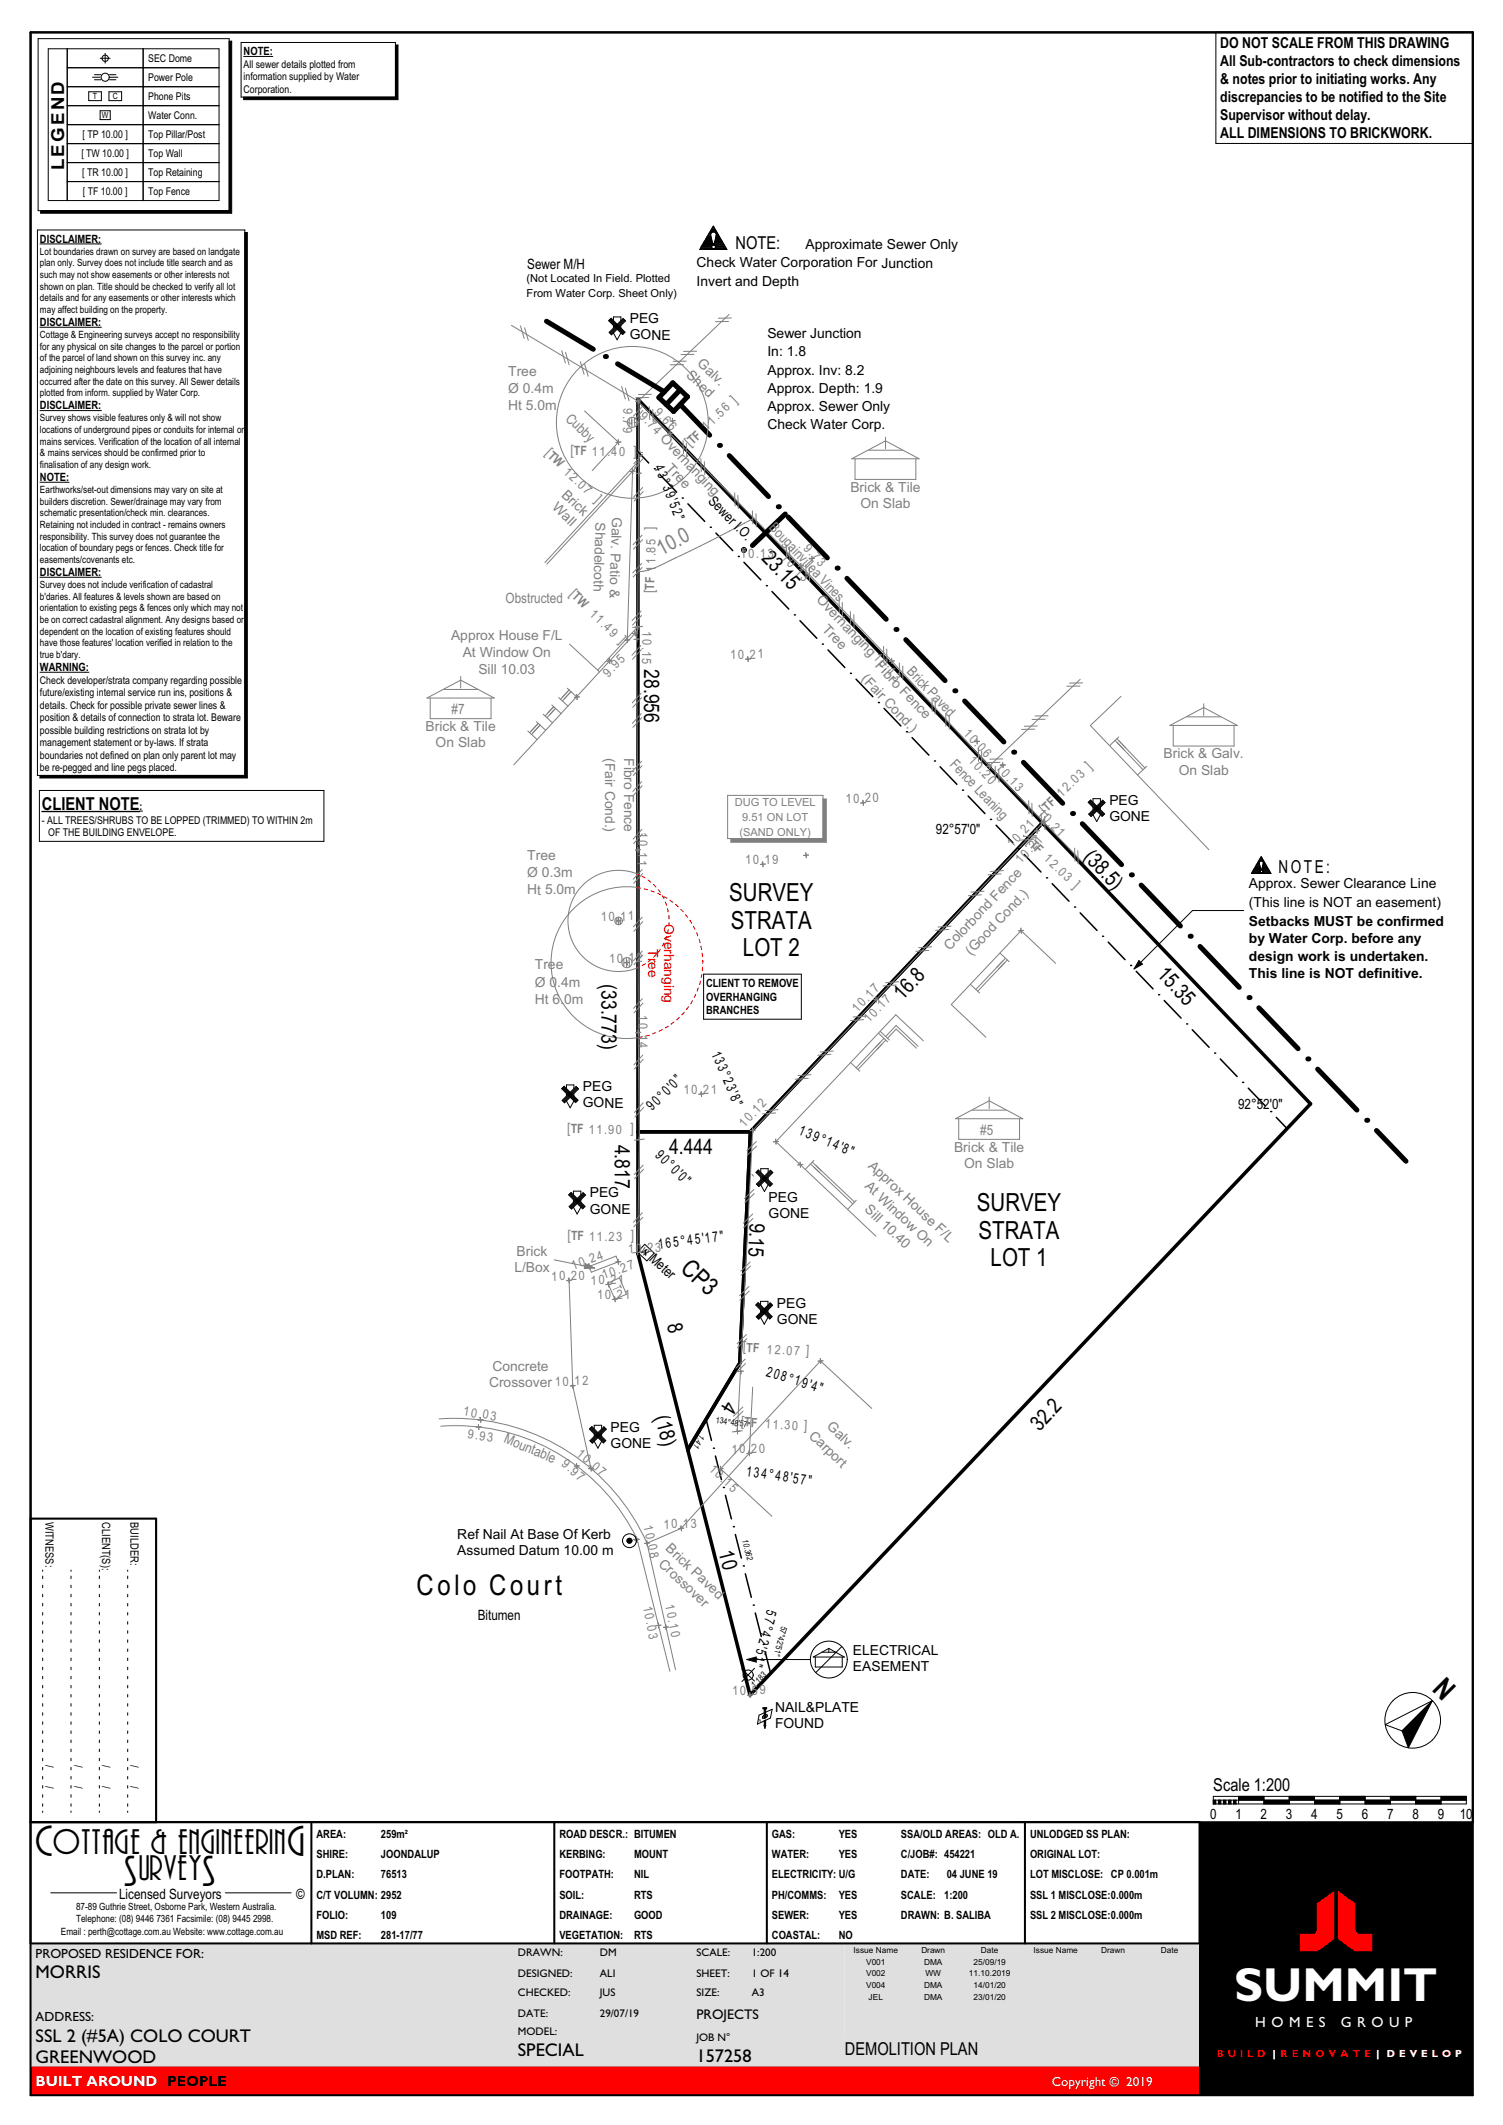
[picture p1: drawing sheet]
<svg xmlns="http://www.w3.org/2000/svg" width="297mm" height="420mm" viewBox="0 0 297 420" stroke-linecap="round" stroke-linejoin="round" font-family="sans-serif">
<defs><g id="words">
<text font-size="9.5" fill="#fff" x="243.9" y="395.5">SUMMIT</text>
<g font-size="8">
<text x="7" y="366.8">C</text>
<text x="56.8" y="366.8">G</text>
<text x="24.5" y="372.8">S</text>
<text x="40" y="372.8">S</text>
</g>
<g font-size="6.5">
<text x="10.5" y="366.4">OTTAGE &amp; ENGINEERIN</text>
<text x="27.5" y="371.6">URVEY</text>
</g>
<g font-size="5.6">
<text x="82.3" y="315.3">Colo Court</text>
<text x="282.8" y="334" transform="rotate(45 282.8 334)">N</text>
</g>
<g font-size="4.9">
<text x="144.1" y="178.1">SURVEY</text>
<text x="144.4" y="183.5">STRATA</text>
<text x="146.8" y="189">LOT 2</text>
<text x="193" y="239.4">SURVEY</text>
<text x="193.4" y="244.8">STRATA</text>
<text x="134.3" y="251" transform="rotate(43 134.3 251)">CP3</text>
<text x="195.8" y="250.2">LOT 1</text>
</g>
<text font-size="4.2" fill="#7f7f7f" x="130.7" y="109.9" transform="rotate(-28 130.7 109.9)">10.0</text>
<g font-size="4.2">
<text x="150.3" y="110.5" transform="rotate(46 150.3 110.5)">23.15</text>
<text x="127.3" y="132.3" transform="rotate(90 127.3 132.3)">28.956</text>
<text x="213.9" y="169.6" transform="rotate(46 213.9 169.6)">(38.5)</text>
<text x="118.9" y="194.6" transform="rotate(90 118.9 194.6)">(33.773)</text>
<text x="178.4" y="197.8" transform="rotate(-47 178.4 197.8)">16.8</text>
<text x="228.4" y="192.8" transform="rotate(46 228.4 192.8)">15.35</text>
<text x="121.5" y="226.2" transform="rotate(90 121.5 226.2)">4.817</text>
<text x="132.2" y="228.1">4.444</text>
<text x="148.2" y="241.6" transform="rotate(93 148.2 241.6)">9.15</text>
<text x="131.8" y="261.8" transform="rotate(76 131.8 261.8)">8</text>
<text x="129.4" y="280.1" transform="rotate(76 129.4 280.1)">(18)</text>
<text x="143.3" y="276.8" transform="rotate(121 143.3 276.8)">4</text>
<text x="205.4" y="283" transform="rotate(-46 205.4 283)">32.2</text>
<text x="142" y="306.8" transform="rotate(76 142 306.8)">10</text>
</g>
<g font-size="3.6">
<text x="252.6" y="172.5">NOTE:</text>
<text x="7" y="391">MORRIS</text>
<text x="7" y="403.6">SSL 2 (#5A) COLO COURT</text>
<text x="7" y="407.8">GREENWOOD</text>
<text x="102.3" y="406.3">SPECIAL</text>
<text x="137.6" y="407.6">157258</text>
</g>
<g font-size="3.5">
<text x="12.7" y="33.7" transform="rotate(-90 12.7 33.7)">LEGEND</text>
<text x="145.4" y="49.2">NOTE:</text>
<text x="8.3" y="160">CLIENT NOTE</text>
<text x="239.8" y="354">Scale 1:200</text>
<text x="167" y="406.2">DEMOLITION PLAN</text>
</g>
<g font-size="3">
<text x="241.1" y="9.6">DO NOT SCALE FROM THIS DRAWING</text>
<text x="241.1" y="13.1">All Sub-contractors to check dimensions</text>
<text x="241.1" y="16.7">&amp; notes prior to initiating works. Any</text>
<text x="241.1" y="20.2">discrepancies to be notified to the Site</text>
<text x="241.1" y="23.8">Supervisor without delay.</text>
<text x="241.1" y="27.3">ALL DIMENSIONS TO BRICKWORK.</text>
</g>
<g font-size="2.9" fill="#fff">
<text x="248.1" y="400.6">H O M E S</text>
<text x="264.9" y="400.6">G R O U P</text>
<text x="7" y="412.3">BUILT AROUND PEOPLE</text>
</g>
<g font-size="2.8">
<text x="104.2" y="53.2">Sewer M/H</text>
<text x="129.3" y="92.3" transform="rotate(68 129.3 92.3)">43°39'52&quot;</text>
<text x="139.8" y="99.2" transform="rotate(45 139.8 99.2)">Sewer I.O.</text>
<text x="184.9" y="164.8">92°57'0&quot;</text>
<text x="140.5" y="208.2" transform="rotate(67 140.5 208.2)">133°23'8&quot;</text>
<text x="128.9" y="219.6" transform="rotate(-45 128.9 219.6)">90°0'0&quot;</text>
<text x="244.7" y="219.2">92°52'0&quot;</text>
<text x="157.7" y="224.1" transform="rotate(23 157.7 224.1)">139°14'8&quot;</text>
<text x="129.4" y="228.4" transform="rotate(45 129.4 228.4)">90°0'0&quot;</text>
<text x="128.2" y="249" transform="rotate(43 128.2 249)">Meter</text>
<text x="130.2" y="246.9" transform="rotate(-7 130.2 246.9)">165°45'17&quot;</text>
<text x="151.3" y="272" transform="rotate(17 151.3 272)">208°19'4&quot;</text>
<text x="147.4" y="291.7" transform="rotate(8 147.4 291.7)">134°48'57&quot;</text>
<text x="94.4" y="320.2">Bitumen</text>
<text x="151.6" y="318.1" transform="rotate(105 151.6 318.1)">57°42'51&quot;</text>
<text x="239.1" y="359.5">0</text>
<text x="244.1" y="359.5">1</text>
<text x="249.1" y="359.5">2</text>
<text x="254.1" y="359.5">3</text>
<text x="259.1" y="359.5">4</text>
<text x="264.1" y="359.5">5</text>
<text x="269.1" y="359.5">6</text>
<text x="274.1" y="359.5">7</text>
<text x="279.1" y="359.5">8</text>
<text x="284.1" y="359.5">9</text>
<text x="288.5" y="359.5">10</text>
<text x="23.5" y="375.3">Licensed Surveyors</text>
<text x="58.5" y="375.3">©</text>
<text x="137.6" y="399.1">PROJECTS</text>
</g>
<g font-size="2.8" fill="#7f7f7f">
<text x="111.6" y="82.9" transform="rotate(43 111.6 82.9)">Cubby</text>
<text x="107.6" y="89.8" transform="rotate(43 107.6 89.8)">[TW 12.07 ]</text>
<text x="112.7" y="90">[TF 11.40 ]</text>
<text x="136.4" y="88.4" transform="rotate(-44 136.4 88.4)">[TF 11.56 ]</text>
<text x="151.8" y="104.4" transform="rotate(46 151.8 104.4)">Bougainvillea Vines</text>
<text x="99.9" y="119.3">Obstructed</text>
<text x="112.4" y="117.6" transform="rotate(43 112.4 117.6)">[TW 11.49 ]</text>
<text x="129.3" y="117.3" transform="rotate(-90 129.3 117.3)">[TF 11.85 ]</text>
<text x="179.1" y="132.8" transform="rotate(46 179.1 132.8)">Brick Paved</text>
<text x="89.2" y="141.2">#7</text>
<text x="187.5" y="151.1" transform="rotate(46 187.5 151.1)">Fence Leaning</text>
<text x="206.5" y="160.9" transform="rotate(-44 206.5 160.9)">[TF 12.03 ]</text>
<text x="202.8" y="166.7" transform="rotate(43 202.8 166.7)">[TF 12.03 ]</text>
<text x="112.1" y="223.8">[TF 11.90 ]</text>
<text x="193.7" y="224.3">#5</text>
<text x="112.2" y="245.1">[TF 11.23 ]</text>
<text x="146.8" y="267.1" transform="rotate(3 146.8 267.1)">[TF 12.07 ]</text>
<text x="146.4" y="281.9" transform="rotate(3 146.4 281.9)">[TF 11.30 ]</text>
<text x="99.4" y="285.1" transform="rotate(22 99.4 285.1)">Mountable</text>
</g>
<g font-size="2.7">
<text x="137.7" y="52.8">Check Water Corporation For Junction</text>
<text x="159.2" y="49.2">Approximate Sewer Only</text>
<text x="137.7" y="56.5">Invert and Depth</text>
<text x="124.5" y="63.9">PEG</text>
<text x="124.5" y="67.1">GONE</text>
<text x="151.7" y="66.8">Sewer Junction</text>
<text x="151.7" y="70.4">In: 1.8</text>
<text x="151.6" y="77.6">Approx. Depth: 1.9</text>
<text x="151.6" y="74">Approx. Inv: 8.2</text>
<text x="151.6" y="81.2">Approx. Sewer Only</text>
<text x="151.6" y="84.8">Check Water Corp.</text>
<text x="219.2" y="159.1">PEG</text>
<text x="219.2" y="162.3">GONE</text>
<text x="246.8" y="179.3">(This line is NOT an easement)</text>
<text x="246.8" y="175.5">Approx. Sewer Clearance Line</text>
<text x="246.8" y="183">Setbacks MUST be confirmed</text>
<text x="246.8" y="189.9">design work is undertaken.</text>
<text x="246.8" y="186.4">by Water Corp. before any</text>
<text x="246.8" y="193.3">This line is NOT definitive.</text>
<text x="115.2" y="215.7">PEG</text>
<text x="115.2" y="218.9">GONE</text>
<text x="116.5" y="239.9">GONE</text>
<text x="116.5" y="236.7">PEG</text>
<text x="151.9" y="237.6">PEG</text>
<text x="151.9" y="240.8">GONE</text>
<text x="153.5" y="261.7">GONE</text>
<text x="153.5" y="258.5">PEG</text>
<text x="120.7" y="282.9">PEG</text>
<text x="120.7" y="286.2">GONE</text>
<text x="90.4" y="304.1">Ref Nail At Base Of Kerb</text>
<text x="90.4" y="307.3">Assumed Datum 10.00 m</text>
<text x="168.5" y="327.1">ELECTRICAL</text>
<text x="168.5" y="330.3">EASEMENT</text>
<text x="153.1" y="341.5">FOUND</text>
<text x="153.1" y="338.3">NAIL&amp;PLATE</text>
</g>
<g font-size="2.7" fill="#7f7f7f">
<text x="137.7" y="72" transform="rotate(43 137.7 72)">Galv.</text>
<text x="100.4" y="77.7">Ø 0.4m</text>
<text x="100.4" y="74.3">Tree</text>
<text x="135.5" y="74.3" transform="rotate(43 135.5 74.3)">Shed</text>
<text x="100.4" y="81.1">Ht 5.0m</text>
<text x="131.5" y="92.7" transform="rotate(46 131.5 92.7)">Tree</text>
<text x="109" y="100.5" transform="rotate(43 109 100.5)">Wall</text>
<text x="110.8" y="97.9" transform="rotate(43 110.8 97.9)">Brick</text>
<text x="168" y="97.2">Brick &amp; Tile</text>
<text x="170" y="100.4">On Slab</text>
<text x="117.7" y="103.2" transform="rotate(92 117.7 103.2)">Shadelcoth</text>
<text x="120.9" y="102.2" transform="rotate(92 120.9 102.2)">Galv. Patio &amp;</text>
<text x="161.2" y="118.6" transform="rotate(46 161.2 118.6)">Overhanging10.13</text>
<text x="162.4" y="124.4" transform="rotate(46 162.4 124.4)">Tree</text>
<text x="89.1" y="126.5">Approx House F/L</text>
<text x="91.4" y="129.9">At Window On</text>
<text x="172.8" y="131.7" transform="rotate(46 172.8 131.7)">Fibro Fence</text>
<text x="94.5" y="133.3">Sill 10.03</text>
<text x="170.1" y="134.3" transform="rotate(46 170.1 134.3)">(Fair Cond.)</text>
<text x="84.1" y="144.5">Brick &amp; Tile</text>
<text x="86.1" y="147.7">On Slab</text>
<text x="119.6" y="149.9" transform="rotate(90 119.6 149.9)">(Fair Cond.)</text>
<text x="123.3" y="149.9" transform="rotate(90 123.3 149.9)">Fibro Fence</text>
<text x="229.9" y="149.9">Brick &amp; Galv.</text>
<text x="232.9" y="153.1">On Slab</text>
<text x="104.2" y="173.4">Ø 0.3m</text>
<text x="104.2" y="170">Tree</text>
<text x="104.2" y="176.8">Ht 5.0m</text>
<text x="105.7" y="191.6">Tree</text>
<text x="187.7" y="187.9" transform="rotate(-47 187.7 187.9)">Colorbond Fence</text>
<text x="191.9" y="188.9" transform="rotate(-47 191.9 188.9)">(Good Cond.)</text>
<text x="105.7" y="195">Ø 0.4m</text>
<text x="105.7" y="198.4">Ht 6.0m</text>
<text x="188.5" y="227.6">Brick &amp; Tile</text>
<text x="171.4" y="230.6" transform="rotate(43 171.4 230.6)">Approx House F/L</text>
<text x="190.5" y="230.8">On Slab</text>
<text x="170.7" y="239.2" transform="rotate(43 170.7 239.2)">Sill 10.40</text>
<text x="170.8" y="234.6" transform="rotate(43 170.8 234.6)">At Window On</text>
<text x="101.6" y="251.3">L/Box</text>
<text x="102.1" y="248.2">Brick</text>
<text x="96.6" y="274.1">Crossover</text>
<text x="97.3" y="270.9">Concrete</text>
<text x="159.7" y="283.9" transform="rotate(43 159.7 283.9)">Carport</text>
<text x="163.3" y="282.1" transform="rotate(43 163.3 282.1)">Galv.</text>
<text x="130" y="309.2" transform="rotate(43 130 309.2)">Crossover</text>
<text x="131.4" y="306.2" transform="rotate(43 131.4 306.2)">Brick Paved</text>
</g>
<g font-size="2.7" fill="#f00">
<text x="131.2" y="182.6" transform="rotate(90 131.2 182.6)">Overhanging</text>
<text x="128.1" y="187.6" transform="rotate(90 128.1 187.6)">Tree</text>
</g>
<g font-size="2.6">
<text x="7" y="387.1">PROPOSED RESIDENCE FOR:</text>
<text x="7" y="399.5">ADDRESS:</text>
</g>
<text font-size="2.6" fill="#fff" x="207.8" y="412.4">Copyright © 2019</text>
<g font-size="2.5" fill="#7f7f7f">
<text x="123.2" y="80.6" transform="rotate(91 123.2 80.6)">9.79</text>
<text x="126.2" y="82.3" transform="rotate(46 126.2 82.3)">9.74 Overhanging</text>
<text x="129.2" y="81.6" transform="rotate(46 129.2 81.6)">9.66</text>
<text x="146.4" y="110.4" transform="rotate(-2 146.4 110.4)">10.13</text>
<text x="154.3" y="110.4" transform="rotate(46 154.3 110.4)">10.13</text>
<text x="158.7" y="108.4" transform="rotate(46 158.7 108.4)">9.73</text>
<text x="127" y="124.8" transform="rotate(91 127 124.8)">10.15</text>
<text x="144.3" y="130.3" transform="rotate(-2 144.3 130.3)">10.21</text>
<text x="120.3" y="134" transform="rotate(-47 120.3 134)">9.95</text>
<text x="190.3" y="145.1" transform="rotate(46 190.3 145.1)">10.06</text>
<text x="191.2" y="150.4" transform="rotate(46 191.2 150.4)">10.20</text>
<text x="196.6" y="151.9" transform="rotate(46 196.6 151.9)">10.13</text>
<text x="167.1" y="158.7" transform="rotate(-2 167.1 158.7)">10.20</text>
<text x="204.9" y="160.8" transform="rotate(46 204.9 160.8)">10.21</text>
<text x="126.2" y="164.5" transform="rotate(91 126.2 164.5)">10.11</text>
<text x="200.1" y="167.7" transform="rotate(-47 200.1 167.7)">10.21</text>
<text x="147.3" y="170.9" transform="rotate(-2 147.3 170.9)">10.19</text>
<text x="201.7" y="170.8" transform="rotate(-47 201.7 170.8)">10.21</text>
<text x="118.8" y="182.1" transform="rotate(-2 118.8 182.1)">10.11</text>
<text x="120.4" y="190.3" transform="rotate(-2 120.4 190.3)">10.12</text>
<text x="126.2" y="200.6" transform="rotate(90 126.2 200.6)">10.14</text>
<text x="169.4" y="200.2" transform="rotate(-47 169.4 200.2)">10.17</text>
<text x="171.7" y="202.3" transform="rotate(-47 171.7 202.3)">10.17</text>
<text x="135.1" y="216.3" transform="rotate(-2 135.1 216.3)">10.21</text>
<text x="147.1" y="222.9" transform="rotate(-47 147.1 222.9)">10.12</text>
<text x="113.2" y="251" transform="rotate(-19 113.2 251)">10.24</text>
<text x="124.1" y="247.6" transform="rotate(-2 124.1 247.6)">10.23</text>
<text x="109" y="253.1" transform="rotate(-2 109 253.1)">10.20</text>
<text x="116.8" y="253.9" transform="rotate(-2 116.8 253.9)">10.21</text>
<text x="118" y="256.8" transform="rotate(-2 118 256.8)">10.21</text>
<text x="119.4" y="252.8" transform="rotate(-19 119.4 252.8)">10.27</text>
<text x="121" y="254.6" transform="rotate(67 121 254.6)">T</text>
<text x="109.7" y="273.9" transform="rotate(-2 109.7 273.9)">10.12</text>
<text x="91.5" y="279.7" transform="rotate(9 91.5 279.7)">10.03</text>
<text x="92.3" y="284.2" transform="rotate(9 92.3 284.2)">9.93</text>
<text x="113.8" y="287.6" transform="rotate(40 113.8 287.6)">10.07</text>
<text x="144.6" y="287.3" transform="rotate(-2 144.6 287.3)">10.20</text>
<text x="110.8" y="289.6" transform="rotate(40 110.8 289.6)">9.97</text>
<text x="140" y="290.6" transform="rotate(43 140 290.6)">10.15</text>
<text x="127.2" y="301.6" transform="rotate(78 127.2 301.6)">10.08</text>
<text x="131.2" y="302.1" transform="rotate(-2 131.2 302.1)">10.13</text>
<text x="127.1" y="317.6" transform="rotate(79 127.1 317.6)">10.03</text>
<text x="131.5" y="317.3" transform="rotate(79 131.5 317.3)">10.10</text>
<text x="144.8" y="335.1" transform="rotate(-2 144.8 335.1)">10.59</text>
</g>
<g font-size="2.3">
<text x="48.1" y="10.9">NOTE:</text>
<text x="7.9" y="47.9">DISCLAIMER:</text>
<text x="7.9" y="64.4">DISCLAIMER:</text>
<text x="7.9" y="80.9">DISCLAIMER:</text>
<text x="7.9" y="95.1">NOTE:</text>
<text x="7.9" y="113.8">DISCLAIMER:</text>
<text x="7.9" y="132.6">WARNING:</text>
<text x="139.5" y="195.2">CLIENT TO REMOVE</text>
<text x="139.5" y="197.8">OVERHANGING</text>
<text x="139.5" y="200.4">BRANCHES</text>
<text x="9" y="300.8" transform="rotate(90 9 300.8)">WITNESS:</text>
<text x="20.2" y="300.8" transform="rotate(90 20.2 300.8)">CLIENT(S):</text>
<text x="25.8" y="300.8" transform="rotate(90 25.8 300.8)">BUILDER:</text>
<text x="9" y="348.8" transform="rotate(90 9 348.8)">/</text>
<text x="9" y="352.9" transform="rotate(90 9 352.9)">/</text>
<text x="14.7" y="348.8" transform="rotate(90 14.7 348.8)">/</text>
<text x="14.7" y="352.9" transform="rotate(90 14.7 352.9)">/</text>
<text x="20.2" y="348.8" transform="rotate(90 20.2 348.8)">/</text>
<text x="20.2" y="352.9" transform="rotate(90 20.2 352.9)">/</text>
<text x="25.8" y="348.8" transform="rotate(90 25.8 348.8)">/</text>
<text x="25.8" y="352.9" transform="rotate(90 25.8 352.9)">/</text>
<text x="62.5" y="363.2">AREA:</text>
<text x="75.3" y="363.2">259m²</text>
<text x="110.5" y="363.2">ROAD DESCR.: BITUMEN</text>
<text x="152.5" y="363.2">GAS:</text>
<text x="165.7" y="363.2">YES</text>
<text x="178" y="363.2">SSA/OLD AREAS: OLD A.</text>
<text x="203.5" y="363.2">UNLODGED SS PLAN:</text>
<text x="62.5" y="367.2">SHIRE:</text>
<text x="62.5" y="371.2">D.PLAN:</text>
<text x="75.3" y="367.2">JOONDALUP</text>
<text x="75.3" y="371.2">76513</text>
<text x="110.5" y="367.2">KERBING:</text>
<text x="110.5" y="371.2">FOOTPATH:</text>
<text x="125.3" y="367.2">MOUNT</text>
<text x="125.3" y="371.2">NIL</text>
<text x="152.5" y="367.2">WATER:</text>
<text x="152.5" y="371.2">ELECTRICITY: U/G</text>
<text x="165.7" y="367.2">YES</text>
<text x="178" y="367.2">C/JOB#: 454221</text>
<text x="178" y="371.2">DATE:</text>
<text x="187.1" y="371.2">04 JUNE 19</text>
<text x="203.5" y="367.2">ORIGINAL LOT:</text>
<text x="203.5" y="371.2">LOT MISCLOSE: CP 0.001m</text>
<text x="62.5" y="375.2">C/T VOLUMN: 2952</text>
<text x="110.5" y="375.2">SOIL:</text>
<text x="125.3" y="375.2">RTS</text>
<text x="152.5" y="375.2">PH/COMMS:</text>
<text x="165.7" y="375.2">YES</text>
<text x="178" y="375.2">SCALE:</text>
<text x="186.6" y="375.2">1:200</text>
<text x="203.5" y="375.2">SSL 1 MISCLOSE:0.000m</text>
<text x="62.5" y="379.2">FOLIO:</text>
<text x="62.5" y="383.2">MSD REF:</text>
<text x="75.3" y="379.2">109</text>
<text x="75.3" y="383.2">281-17/77</text>
<text x="110.5" y="379.2">DRAINAGE:</text>
<text x="110.5" y="383.2">VEGETATION:</text>
<text x="125.3" y="379.2">GOOD</text>
<text x="125.3" y="383.2">RTS</text>
<text x="152.5" y="379.2">SEWER:</text>
<text x="152.5" y="383.2">COASTAL:</text>
<text x="165.7" y="379.2">YES</text>
<text x="165.7" y="383.2">NO</text>
<text x="178" y="379.2">DRAWN: B. SALIBA</text>
<text x="203.5" y="379.2">SSL 2 MISCLOSE:0.000m</text>
</g>
<g font-size="2.2">
<text x="104.1" y="58.8">From Water Corp. Sheet Only)</text>
<text x="104.1" y="55.7">(Not Located In Field. Plotted</text>
<text x="102.3" y="386.7">DRAWN:</text>
<text x="118.5" y="386.7">DM</text>
<text x="137.6" y="386.7">SCALE:</text>
<text x="148.6" y="386.7">1:200</text>
<text x="102.3" y="394.6">CHECKED:</text>
<text x="102.3" y="390.7">DESIGNED:</text>
<text x="118.5" y="390.7">ALI</text>
<text x="118.5" y="394.6">JUS</text>
<text x="137.6" y="390.7">SHEET:</text>
<text x="137.6" y="394.6">SIZE:</text>
<text x="148.6" y="390.7">1 OF 14</text>
<text x="148.6" y="394.5">A3</text>
<text x="102.3" y="398.6">DATE:</text>
<text x="118.5" y="398.6">29/07/19</text>
<text x="102.3" y="402.2">MODEL:</text>
<text x="137.6" y="403.4">JOB N°</text>
</g>
<g font-size="2.2" fill="#7f7f7f">
<text x="145.2" y="159.3">DUG TO LEVEL</text>
<text x="146.1" y="165.2">(SAND ONLY)</text>
<text x="146.7" y="162.3">9.51 ON LOT</text>
</g>
<g font-size="2.1">
<text x="29.3" y="12.3">SEC Dome</text>
<text x="29.3" y="16">Power Pole</text>
<text x="48.1" y="13.4">All sewer details plotted from</text>
<text x="48.1" y="15.9">information supplied by Water</text>
<text x="29.3" y="19.8">Phone Pits</text>
<text x="29.3" y="23.5">Water Conn.</text>
<text x="48.1" y="18.3">Corporation.</text>
<text x="16.3" y="27.3">[ TP 10.00 ]</text>
<text x="29.3" y="27.3">Top Pillar/Post</text>
<text x="16.1" y="31">[ TW 10.00 ]</text>
<text x="16.3" y="34.8">[ TR 10.00 ]</text>
<text x="29.3" y="34.8">Top Retaining</text>
<text x="29.3" y="31">Top Wall</text>
<text x="16.4" y="38.5">[ TF 10.00 ]</text>
<text x="29.3" y="38.5">Top Fence</text>
<text x="7.9" y="135.1">Check developer/strata company regarding possible</text>
<text x="7.9" y="137.6">future/existing internal service run ins, positions &amp;</text>
<text x="7.9" y="140.1">details. Check for possible private sewer lines &amp;</text>
<text x="7.9" y="142.5">position &amp; details of connection to strata lot. Beware</text>
<text x="7.9" y="145">possible building restrictions on strata lot by</text>
<text x="7.9" y="147.5">management statement or by-laws. If strata</text>
<text x="7.9" y="149.9">boundaries not defined on plan only parent lot may</text>
<text x="7.9" y="152.4">be re-pegged and line pegs placed.</text>
<text x="27.6" y="160">:</text>
<text x="8.3" y="162.8">- ALL TREES/SHRUBS TO BE LOPPED (TRIMMED) TO WITHIN 2m</text>
<text x="9.5" y="165.3">OF THE BUILDING ENVELOPE.</text>
</g>
<g font-size="2">
<text x="7.9" y="50.3">Lot boundaries drawn on survey are based on landgate</text>
<text x="7.9" y="52.6">plan only. Survey does not include title search and as</text>
<text x="7.9" y="54.9">such may not show easements or other interests not</text>
<text x="7.9" y="57.2">shown on plan. Title should be checked to verify all lot</text>
<text x="7.9" y="59.5">details and for any easements or other interests which</text>
<text x="7.9" y="61.8">may affect building on the property.</text>
<text x="7.9" y="66.8">Cottage &amp; Engineering surveys accept no responsibility</text>
<text x="7.9" y="69.1">for any physical on site changes to the parcel or portion</text>
<text x="7.9" y="71.4">of the parcel of land shown on this survey inc. any</text>
<text x="7.9" y="73.7">adjoining neighbours levels and features that have</text>
<text x="7.9" y="76">occurred after the date on this survey. All Sewer details</text>
<text x="7.9" y="78.3">plotted from inform. supplied by Water Corp.</text>
<text x="7.9" y="83.3">Survey shows visible features only &amp; will not show</text>
<text x="7.9" y="85.6">locations of underground pipes or conduits for internal or</text>
<text x="7.9" y="87.9">mains services. Verification of the location of all internal</text>
<text x="7.9" y="90.2">&amp; mains services should be confirmed prior to</text>
<text x="7.9" y="92.5">finalisation of any design work.</text>
<text x="7.9" y="97.4">Earthworks/set-out dimensions may vary on site at</text>
<text x="7.9" y="99.7">builders discretion. Sewer/drainage may vary from</text>
<text x="7.9" y="102">schematic presentation/check min. clearances.</text>
<text x="7.9" y="104.3">Retaining not included in contract - remains owners</text>
<text x="7.9" y="106.6">responsibility. This survey does not guarantee the</text>
<text x="7.9" y="109">location of boundary pegs or fences. Check title for</text>
<text x="7.9" y="111.3">easements/covenants etc.</text>
<text x="7.9" y="116.2">Survey does not include verification of cadastral</text>
<text x="7.9" y="118.5">b'daries. All features &amp; levels shown are based on</text>
<text x="7.9" y="120.8">orientation to existing pegs &amp; fences only which may not</text>
<text x="7.9" y="123.1">be on correct cadastral alignment. Any designs based or</text>
<text x="7.9" y="125.4">dependent on the location of existing features should</text>
<text x="7.9" y="127.7">have those features' location verified in relation to the</text>
<text x="7.9" y="130">true b'dary.</text>
<text x="15" y="377.5">87-89 Guthrie Street, Osborne Park, Western Australia.</text>
<text x="12" y="382.5">Email : perth@cottage.com.au Website: www.cottage.com.au</text>
<text x="15" y="380">Telephone: (08) 9446 7361 Facsimile: (08) 9445 2998.</text>
</g>
<g font-size="2" fill="#f00">
<text x="240.4" y="406.5">B U I L D</text>
<text x="274" y="406.5">D E V E L O P</text>
</g>
<text font-size="2" fill="#fff" x="251.5" y="406.5">| R E N O V A T E |</text>
<text font-size="1.9" x="126.5" y="247.5" transform="rotate(43 126.5 247.5)">W</text>
<g font-size="1.7">
<text x="18.4" y="19.6">T</text>
<text x="20.1" y="23.4">W</text>
<text x="22.3" y="19.6">C</text>
<text x="141.4" y="281.2" transform="rotate(8 141.4 281.2)">134°48'57&quot;</text>
<text x="138.4" y="283.5" transform="rotate(121 138.4 283.5)">1.41</text>
<text x="146.6" y="304.4" transform="rotate(76 146.6 304.4)">10.362</text>
<text x="154.4" y="321.3" transform="rotate(105 154.4 321.3)">57°42'51&quot;</text>
<text x="149.1" y="333.6" transform="rotate(-46 149.1 333.6)">1.183</text>
</g>
<g font-size="1.6">
<text x="168.7" y="385.9">Issue Name</text>
<text x="171.2" y="388.4">V001</text>
<text x="182.1" y="385.9">Drawn</text>
<text x="182.6" y="388.4">DMA</text>
<text x="192.4" y="388.4">25/09/19</text>
<text x="193.8" y="385.9">Date</text>
<text x="204.2" y="385.9">Issue Name</text>
<text x="217.6" y="385.9">Drawn</text>
<text x="229.4" y="385.9">Date</text>
<text x="171.2" y="390.6">V002</text>
<text x="171.2" y="392.9">V004</text>
<text x="171.7" y="395.2">JEL</text>
<text x="182.6" y="392.9">DMA</text>
<text x="182.6" y="395.2">DMA</text>
<text x="182.9" y="390.6">WW</text>
<text x="191.5" y="390.6">11.10.2019</text>
<text x="192.4" y="392.9">14/01/20</text>
<text x="192.4" y="395.2">23/01/20</text>
</g>
<text font-size=".9" x="150" y="340.3">N</text>
</g></defs>
<path d="M167 384.1h70.1v18.6h-70.1z" fill-rule="evenodd" fill="#dfdfdf"/>
<!-- layer: O__TITLE -->
<path d="M6 408.4h231v5.7h-231z" fill-rule="evenodd" fill="#f00"/>
<path d="M6 384.1h160.9v18.6h70.1v5.7h-231z" fill-rule="evenodd" fill="#dfdfdf"/>
<path d="M237 360.1h54v54h-54z" fill-rule="evenodd" fill="#000"/>
<g fill="#f00">
<path d="M260.2 376.2l3.5-2.5v9.5l-3.4 2.5h-3.4v-3.5h2.6l.6-.3 .1-.4z" fill-rule="evenodd"/>
<path d="M264.4 373.7l3.5 2.5v5.3l.1 .4 .6 .3h2.6v3.5h-3.4l-3.4-2.5z" fill-rule="evenodd"/>
</g>
<g fill="none" stroke="#000" stroke-width=".2">
<path d="M240.3 6.4h50.7v22h-50.7zM6 300.1h24.8v60h-24.8zM8.4 310.3v.3M8.4 311.5v.5M8.4 313.3v.5M8.4 315.1v.5M8.4 316.9v.5M8.4 318.7v.5M14 310.3v.3M14 311.5v.5M14 313.3v.5M14 315.1v.5"/>
<path d="M14 316.9v.5M14 318.7v.5M19.6 310.3v.3M19.6 311.5v.5M19.6 313.3v.5M19.6 315.1v.5M19.6 316.9v.5M19.6 318.7v.5M25.2 310.3v.3M25.2 311.5v.5M25.2 313.3v.5M25.2 315.1v.5"/>
<path d="M25.2 316.9v.5M25.2 318.7v.5M8.4 320.5v.5M8.4 322.3v.5M8.4 324.1v.5M8.4 325.9v.5M8.4 327.7v.5M8.4 329.5v.5M8.4 331.3v.5M8.4 333.1v.5M8.4 334.9v.5M8.4 336.7v.5"/>
<path d="M8.4 338.5v.5M14 320.5v.5M14 322.3v.5M14 324.1v.5M14 325.9v.5M14 327.7v.5M14 329.5v.5M14 331.3v.5M14 333.1v.5M14 334.9v.5M14 336.7v.5M14 338.5v.5"/>
<path d="M19.6 320.5v.5M19.6 322.3v.5M19.6 324.1v.5M19.6 325.9v.5M19.6 327.7v.5M19.6 329.5v.5M19.6 331.3v.5M19.6 333.1v.5M19.6 334.9v.5M19.6 336.7v.5M19.6 338.5v.5M25.2 320.5v.5"/>
<path d="M25.2 322.3v.5M25.2 324.1v.5M25.2 325.9v.5M25.2 327.7v.5M25.2 329.5v.5M25.2 331.3v.5M25.2 333.1v.5M25.2 334.9v.5M25.2 336.7v.5M25.2 338.5v.5M283 336.1l-4.7 9.3-1.2-3.3M283 336.1l-5.9 6"/>
<path d="M283 336.1l-9.3 4.8 3.4 1.2M8.4 340.3v.5M8.4 342.1v.5M8.4 343.9v.5M8.4 345.7v.5M8.4 347.5v.5M8.4 349.3v.5M8.4 351.1v.5M8.4 352.9v.5M8.4 354.7v.5M8.4 356.5v.5M8.4 358v.2"/>
<path d="M14 340.3v.5M14 342.1v.5M14 343.9v.5M14 345.7v.5M14 347.5v.5M14 349.3v.5M14 351.1v.5M14 352.9v.5M14 354.7v.5M14 356.5v.5M14 358v.2M19.6 340.3v.5"/>
<path d="M19.6 342.1v.5M19.6 343.9v.5M19.6 345.7v.5M19.6 347.5v.5M19.6 349.3v.5M19.6 351.1v.5M19.6 352.9v.5M19.6 354.7v.5M19.6 356.5v.5M19.6 358v.2M25.2 340.3v.5M25.2 342.1v.5"/>
<path d="M25.2 343.9v.5M25.2 345.7v.5M25.2 347.5v.5M25.2 349.3v.5M25.2 351.1v.5M25.2 352.9v.5M25.2 354.7v.5M25.2 356.5v.5M25.2 358v.2M10 374.1h13M44.5 374.1h13"/>
<circle cx="279.2" cy="340" r="5.5"/>
</g>
<path d="M6 6.4h285v407.7h-285zM6 360.1h231v24h-231M61.5 360.1v24M109.5 360.1v24M151.5 360.1v24M202.5 360.1v24" fill="none" stroke="#000" stroke-width=".4"/>
<path d="M277.1 342.1l5.9-6-4.7 9.3z" fill="#000"/>
<!-- layer: 1 SURVEY 02_demolition -->
<path d="M144.4 165.7h18.2v-7.8h.7v8.6h-18.9z" fill-rule="evenodd" fill="#7f7f7f"/>
<!-- layer: 1 SURVEY 04_survey -->
<g fill="#000">
<path d="M151 341.1h.3l-.1 .5z"/>
<path d="M150.8 337.5h.7v.2h-.7z" fill-rule="evenodd"/>
<path d="M151 337.7h.3v1.8l-.3 .1z" fill-rule="evenodd"/>
<path d="M151 340.1l.3-.1v1.1h-.3z" fill-rule="evenodd"/>
</g>
<path d="M115.7 249.7l1.8 .9-2 .1z" fill="#7f7f7f"/>
<!-- layer: O__SITE_TITLE -->
<g fill="#000">
<path d="M48.1 19.2h30v-10.3h.5v10.8h-30.5z" fill-rule="evenodd"/>
<path d="M8 41.6h37.3v-33.5h.5v34h-37.8z" fill-rule="evenodd"/>
<path d="M48.4 46h.5v107.8h-41v-.5h40.5z" fill-rule="evenodd"/>
<path d="M239.8 355.8h.5v.7h-.5z" fill-rule="evenodd"/>
<path d="M240.8 355.8h.5v.7h-.5z" fill-rule="evenodd"/>
<path d="M241.8 355.8h.5v.7h-.5z" fill-rule="evenodd"/>
<path d="M242.8 355.8h.5v.7h-.5z" fill-rule="evenodd"/>
<path d="M243.8 355.8h.5v.7h-.5z" fill-rule="evenodd"/>
<path d="M244.8 355h5v.8h-5z" fill-rule="evenodd"/>
<path d="M249.8 355.8h5v.7h-5z" fill-rule="evenodd"/>
<path d="M254.8 355h5v.8h-5z" fill-rule="evenodd"/>
<path d="M259.8 355.8h5v.7h-5z" fill-rule="evenodd"/>
<path d="M264.8 355h5v.8h-5z" fill-rule="evenodd"/>
<path d="M269.8 355.8h5v.7h-5z" fill-rule="evenodd"/>
<path d="M274.8 355h5v.8h-5z" fill-rule="evenodd"/>
<path d="M279.8 355.8h5v.7h-5z" fill-rule="evenodd"/>
<path d="M284.8 355h5v.8h-5z" fill-rule="evenodd"/>
</g>
<g fill="none" stroke="#000" stroke-width=".2">
<path d="M7.5 7.6h37.8v34h-37.8zM9.5 9.6h33.8v30h-33.8zM13.3 13.4h30M13.3 9.6v30M13.3 17.1h30M17.5 18.1h2.5v1.8h-2.5zM18.3 15.3h1.5M18.7 14.8h1.2M18.7 15.8h1.2M19.8 11.5h2M20.8 10.5v2M21.5 18.1h2.5v1.8h-2.5z"/>
<path d="M21.6 14.8h1.3M21.6 15.8h1.3M21.8 15.3h1.5M28.3 9.6v30M45.3 8.1h.5v34h-37.8v-.5M47.6 8.4h30.5v10.8h-30.5zM48.1 11.2h5.8M78.1 8.9h.5v10.8h-30.5v-.5M13.3 20.9h30M13.3 24.6h30M13.3 28.4h30M13.3 32.1h30"/>
<path d="M13.3 35.9h30M19.8 21.9h2v1.7h-2zM7.4 45.5h41v107.8h-41zM7.9 48.2h12.1M48.4 46h.5v107.8h-41v-.5M7.9 64.7h12.1M7.9 81.2h12.1M7.9 95.3h5.8M7.9 114.1h12.1M7.9 132.9h9.7M239.8 355h50v1.5h-50zM239.8 355.8h50"/>
<path d="M240.3 355.8v.7M240.8 355.8v.7M241.3 355.8v.7M241.8 355.8v.7M242.3 355.8v.7M242.8 355.8v.7M243.3 355.8v.7M243.8 355.8v.7M244.3 355.8v.7M244.8 355v1.5M249.8 355v1.5M254.8 355v1.5"/>
<path d="M259.8 355v1.5M264.8 355v1.5M269.8 355v1.5M274.8 355v1.5M279.8 355v1.5M284.8 355v1.5"/>
<circle cx="20.8" cy="11.5" r=".63"/>
<circle cx="20.8" cy="15.3" r=".8"/>
</g>
<path d="M206 162.7l-57.7 61M206 162.7l-79.9-83.8v168.9l9.8 38.8M206 162.7l53 55.5-110.8 116.8-12.3-48.4M126.1 223.7h22.2M148.3 223.7l-2.1 45.7-10.3 17.2" fill="none" stroke="#000" stroke-width=".7"/>
<g fill="none" stroke="#000" stroke-width=".3">
<path d="M126.1 89.3l2.1 2.2M130.4 93.8l3.3 3.5M135.9 99.6l3.4 3.5M141.5 105.4l3.3 3.4M147 111.1l3.3 3.5M152.5 116.9l3.4 3.5M158.1 122.7l3.3 3.5M163.6 128.5l3.3 3.4M169.2 134.2l3.3 3.5M174.7 140l3.3 3.5M180.2 145.8l3.4 3.5M185.8 151.6l3.3 3.4"/>
<path d="M191.3 157.3l3.3 3.5M196.8 163.1l3.4 3.5M202.4 168.9l3.3 3.4M207.9 174.7l3.3 3.4M213.5 180.4l3.3 3.5M219 186.2l3.3 3.5M224.5 192l3.3 3.4M230.1 197.8l3.3 3.4M235.6 203.5l3.3 3.5M241.1 209.3l3.4 3.5M246.7 215.1l3.3 3.4M252.2 220.9l2.1 2.2"/>
<path d="M139.5 280.5l1.1 4.2M141.4 287.8l1.2 4.6M143.3 295.5l1.2 4.7M145.3 303.3l1.2 4.6M147.3 311l1.2 4.7M149.3 318.8l1.1 4.7M151.2 326.6l1.1 4.1"/>
</g>
<g fill="#000">
<circle cx="129.3" cy="92.7" r=".15"/>
<circle cx="134.8" cy="98.4" r=".15"/>
<circle cx="140.4" cy="104.2" r=".15"/>
<circle cx="145.9" cy="110" r=".15"/>
<circle cx="151.4" cy="115.8" r=".15"/>
<circle cx="157" cy="121.5" r=".15"/>
<circle cx="162.5" cy="127.3" r=".15"/>
<circle cx="168" cy="133.1" r=".15"/>
<circle cx="173.6" cy="138.9" r=".15"/>
<circle cx="179.1" cy="144.6" r=".15"/>
<circle cx="184.7" cy="150.4" r=".15"/>
<circle cx="190.2" cy="156.2" r=".15"/>
<circle cx="195.7" cy="162" r=".15"/>
<circle cx="201.3" cy="167.7" r=".15"/>
<circle cx="206.8" cy="173.5" r=".15"/>
<circle cx="212.3" cy="179.3" r=".15"/>
<circle cx="217.9" cy="185.1" r=".15"/>
<circle cx="223.4" cy="190.8" r=".15"/>
<circle cx="229" cy="196.6" r=".15"/>
<circle cx="234.5" cy="202.4" r=".15"/>
<circle cx="240" cy="208.2" r=".15"/>
<circle cx="245.6" cy="213.9" r=".15"/>
<circle cx="251.1" cy="219.7" r=".15"/>
<circle cx="141" cy="286.2" r=".15"/>
<circle cx="143" cy="294" r=".15"/>
<circle cx="144.9" cy="301.7" r=".15"/>
<circle cx="146.9" cy="309.5" r=".15"/>
<circle cx="148.9" cy="317.3" r=".15"/>
<circle cx="150.8" cy="325" r=".15"/>
</g>
<!-- layer: 1 SURVEY 02_demolition -->
<path d="M143.8 157.2h18.8v8.5h-18.8zM162.6 157.9h.7v8.6h-18.9v-.8M170.5 158.2l.1 1M171.1 158.6l-1 .1M150.7 170.3l.1 1M151.2 170.8l-1 .1M138.5 215.7l.1 1M139.1 216.2l-1 .1" fill="none" stroke="#7f7f7f" stroke-width=".2"/>
<!-- layer: 1 SURVEY 04_survey -->
<g fill="none" stroke="#7f7f7f" stroke-width=".2">
<path d="M101.1 64.3l25 15M102.9 64.4l.7 2.5M103.7 64.8l.7 2.5M111 69.3l.7 2.5M111.7 69.6l.8 2.5M114.7 71.5l.7 2.5M115.5 71.9l.7 2.5M122.8 76.4l.8 2.5M123.6 76.7l.7 2.5M126.1 78.8v1M126.1 79.3l.1 14.3-.2 30.3M126.1 79.3l32.2 32.6 17.9 18.8 19.3 20.7"/>
<path d="M126.6 79.3l-1 .1M128.2 78.6h-2.6M128.7 77.9l-2.6 .1M135 72.1h-2.6M135.6 71.4h-2.6M137.1 70l-2.5 .1M137.7 69.4l-2.6 .1M144 63.5l-2.6 .1M144.1 62.2l-18 17.1M144.5 62.8l-2.5 .1M115.5 81.2l6.7 6.2-5.2 5.6M122.2 86.9l.1 1"/>
<path d="M122.7 87.4h-1M124.3 82.7v1.6M124.8 82.5l.1 2M125 92.7v.9M125 93.2l-1 32.9M125.4 82.6v1.8M125.5 93.1l-1 .1M125.8 83l.1 1M126.2 93.1v1M126.2 91.1l-18.5 20.1M126.2 91.9l-18.2 19.6M126.3 83.4l-1 .1"/>
<path d="M126.4 89l.1 1M126.7 93.5l-1 .1M126.9 80.3l-1.7 1.9M126.9 89.4l-1 .1M127 96.4l-1.8 1.8M127 89.7l-1.7 2M127 81.1l-1.7 1.9M127.1 97.2l-1.8 1.8M127.1 90.6l-1.7 1.9M128.3 80.4l.1 2.5M129 80.9l.1 2.6M132.4 85.2l.1 1"/>
<path d="M132.9 82.7l.1 1M132.9 85.6l-1 .1M133.4 83.1l-1 .1M135 87.1l.1 2.6M135.6 87.6l.1 2.6M138.5 90.7l.1 2.5M139.2 91.2l.1 2.6M145.2 97.4l.1 2.6M145.8 97.9l.1 2.6M168.3 90.7l6.7-3.6 6.6 3.6zM169 90.7v4.1h12v-4.1M171.7 89h6.6"/>
<path d="M175 86.4v2.3M126.8 111.4l-1.8 1.8M126.9 105.8l-1.8 1.9M126.9 112.2l-1.8 1.8M127 106.7l-1.8 1.8M147 108.2v1M147.5 108.7h-1M148.7 101l.1 2.6M149 102.4l-12.6 6.5a63.1 63.1 0 0 1-8.8 3.9l-1.4 .2M149.4 101.5l.1 2.6M155.4 107.7l.1 2.6M156 108.2l.1 2.6"/>
<path d="M158.2 111.4l.1 1M158.8 111.8l-1 .1M159.2 111.7l.1 2.6M159.9 112.3l.1 2.5M160.4 109.9l.1 1M161 110.4l-1 .1M165.8 118.5l.1 2.6M166.4 119.1l.1 2.5M84.4 138l6.6-3.6 6.7 3.6zM85 138v4h12v-4M87.7 136.3h6.7M91 133.7v2.3"/>
<path d="M109 139.3l1.9 1.7M109.4 139.7l-1.7 1.8M110.4 137.9l1.8 1.7M112.1 136l1.8 1.7M112.5 136.4l-1.7 1.8M112.5 127.3l6 5.5M112.8 136.7l-1.7 1.8M113.9 137.3l.1 1M114.5 137.7l-1 .1M120.1 130.3l.3 .4M120.4 130.2l.1 1M120.9 130.6l-1 .1"/>
<path d="M123.9 126l.1 1M124.5 126.4l-1 .1M125.4 124.7l.1 1M125.7 125.8l.1 1M125.9 124.7l-24.4 26.5M126 123.4l.1 1M126 125.1l-1 .1M126 123.9l-.2 2.4 .3 77.8 .2 21.1-.3 22.3M126 123.9l-7.9 8.6M126.3 126.3l-1 .1M126.5 123.9h-1M126.6 127.6l-1.7 1.9"/>
<path d="M126.7 137l-1.8 1.9M126.7 120.8l-1.8 1.9M126.7 128.4l-1.7 1.9M126.8 121.7l-1.8 1.8M126.8 137.9l-1.8 1.9M127 123.8l-2 .2M147.8 129.8v1M148.3 130.2l-1 .1M168 120.9l.1 2.6M168.7 121.5l.1 2.5M174.6 127.8v2.5M175.2 128.3l.1 2.6"/>
<path d="M176.2 130.2l.1 1M176.7 130.6l-1 .1M177.7 131.1v2.5M178.4 131.6v2.6M184.2 138v2.6M184.8 138.5v2.6M213.4 135.6h-2.6M213.4 134.3l-17.9 17.1M213.9 135h-2.6M221.5 137.6l-6 5.8 23.4 24.5M237.9 139.1v2.3M104.3 144.5l1.8 1.7"/>
<path d="M106 142.6l1.8 1.7M106.4 143l-1.7 1.8M106.7 143.3l-1.7 1.9M107.3 141.2l1.9 1.7M109.8 140l-1.7 1.8M126.7 141.1l-1.7 1.9M126.8 150.5l-1.8 1.9M126.8 154.5l-1.7 1.9M126.8 141.9l-1.7 1.9M126.9 151.4l-1.8 1.9M126.9 155.3l-1.7 1.9M186.9 141v2.5"/>
<path d="M187.6 141.5v2.6M193 146.1l.1 1M193.4 147.9v2.6M193.6 146.5l-1 .1M194 148.5v2.5M195.4 150.9l.1 1M195.5 151.4l18.7 19.4M196 151.4l-1 .1M196.7 151.5v2.5M197.3 152l.1 2.6M197.6 150.7h-2.6M198.1 150.7l.1 1"/>
<path d="M198.2 150h-2.6M198.7 151.2l-1 .1M203.3 158.3v2.6M203.9 158.8l.1 2.6M204.5 144.1l-2.6 .1M205 143.5h-2.6M206.5 142.2h-2.6M207.1 141.5h-2.6M220.3 146.3l5.6 5.8M220.7 146l5.5 5.8M221.1 145.7l-1.8 1.7M226.6 151.4l-1.8 1.8"/>
<path d="M231.2 143.4l6.7-3.6 6.6 3.6zM231.8 143.4v4.1h12.1v-4.1M234.5 141.7h6.7M125.8 175.4a15 15 0 0 0-16.9 15 15 15 0 0 0 17.2 14.7M126 167.5l.1 1M126.1 172.8a10 10 0 0 0-13.9 9.2 10 10 0 0 0 13.9 9.2M126.5 167.9l-1 .1M126.8 163.9l-1.7 1.9M126.9 171.9l-1.8 1.9M126.9 164.8l-1.7 1.9M127 172.7l-1.8 1.9M159.2 168.5l.1 1"/>
<path d="M159.8 169l-1 .1M193.9 176.9l-2.6 .1M194.5 176.1l-2.6 .2M197.8 172.7l-2.6 .2M198.3 172.1l-2.6 .2M204.3 165.9l-2.6 .2M204.8 165.2l-2.6 .1M204.9 163.7v1M205.4 164.2l-1 .1M205.7 160.8l.1 2.6M206.2 162l.1 1M206.2 162.5l-57.5 60.9-3 59.5"/>
<path d="M206.4 161.4l.1 2.6M206.7 162.4l-1 .1M212.4 167.6v2.6M213 168.1l.1 2.6M121.8 181.4v1.2M122.1 181.3l.1 1.5M122.2 181.5l.1 1M122.6 181.3v1.4M122.7 182l-1 .1M123.3 189.5v1.5M123.8 189.3v2M123.8 189.8l.1 1"/>
<path d="M124.3 189.4l.1 1.7M124.4 190.2l-1 .1M126.9 181.3l-1.7 1.9M126.9 188l-1.7 1.9M126.9 197.4l-1.7 1.9M127 182.2l-1.7 1.9M127 188.8l-1.7 1.9M127 198.3l-1.7 1.9M173.1 197.1l.1 .9M173.6 197.5l-1 .1M177.1 194.7l-2.6 .2M177.6 194l-2.6 .2"/>
<path d="M183.5 187.8l-2.5 .2M184.1 187.1l-2.6 .2M187.5 183.7l-2.6 .2M187.9 183.1l-2.5 .1M191.7 194.5l1.9 1.8M197.6 188.4l1.8 1.7M198.7 189.4l-5.9 6.2M199 189.7l-5.8 6.2M201.7 183.4l.1 1M202.3 183.9l-1 .1M208.6 190.4l-6.8-6.5-13.8 14.6 6.8 6.5M126.1 203.6l.1 1"/>
<path d="M126.6 204l-1 .1M127 208.6l-1.7 1.9M127.1 218l-1.7 1.9M127.1 209.4l-1.7 1.9M127.2 218.9l-1.7 1.9M153.3 220l-2.6 .2M153.7 219.3l-2.5 .2M159.7 213.1l-2.6 .2M160.3 212.4l-2.6 .2M164.2 208.4l-2.6 .2M164.7 207.7l-2.6 .2M168.1 210l1.8 1.7"/>
<path d="M170.6 201.5l-2.5 .2M171.2 200.8l-2.6 .2M173.6 204.2l1.8 1.7M173.9 203.8l1.8 1.8M174.7 205.2l-5.5 5.8M175 204.9l2.1-2.2 4.3 4.1M175 205.6l-5.5 5.8M175.4 205.2l1.7-1.8 4 3.8M182.5 205.7l-5.5-5.1-23.7 25 19.8 18.7M192.1 219.4h6.7M195.5 216.8v2.3M126.3 224.7l.1 1"/>
<path d="M126.8 225.2l-1 .1M126.9 239.7l-1.7 1.9M127.1 230.3l-1.8 1.9M127.2 231.1l-1.8 1.9M127.3 225.1l-2 .3M148.6 232.1l.3 .4M148.7 222.9l.1 1M148.7 239.9l-1.8 1.9M149 235.1l-1.9 1.8M149 235.9l-1.8 1.8M149.2 223.4l-1 .1M149.5 225.6l-1.9 1.8"/>
<path d="M149.5 226.5l-1.8 1.8M153.3 225.1l.1 1M153.8 225.6l-1 .1M158.1 229.7l.1 1M158.6 230.1l-1 .1M160.2 230l8.3 7.9M160.5 229.7l8.4 7.9M160.8 229.3l-1.7 1.8M169.2 237.2l-1.7 1.8M188.8 221.1l6.7-3.5 6.6 3.5zM189.4 221.1v4.1h12.1v-4.1M109.5 249l8 1.6"/>
<path d="M112.4 252.6l.1 1M112.5 253.1l.7 20.8 3.6 16.3M113 253l-1 .1M115.7 249.7l1.8 .9-2 .1zM116.4 249.8l.1 1M116.4 250.3l5.3-2 .5 1.1-5.3 2zM116.9 250.3l-1 .1M120.1 253.6l2.3-1 1.4 3.2-2.3 1zM120.2 253.4l.1 1M120.7 253.8l-1 .1M121.5 256.3v1M122 256.8h-1"/>
<path d="M122.1 248.9l.1 1M122.7 249.4h-1M125.9 247l.1 1M126.5 247.5l-1 .1M127 247.4l-2 .2M127 240.6l-1.8 1.9M128.1 247.5l-1 .1M148 254.3l-1.8 1.8M148 255.2l-1.8 1.8M148.2 249.4l-1.8 1.8M148.3 250.2l-1.8 1.8M148.8 240.8l-1.9 1.8"/>
<path d="M113.1 273.4l.1 1M113.7 273.8l-1 .1M146.3 270.6l.1 .9M146.8 278.1l-1.9 1.8M146.8 278.9l-1.8 1.8M146.9 271l-1 .1M147.3 268.6l-1.9 1.8M147.3 269.5l-1.8 1.8M147.5 263.8l-1.8 1.8M147.6 264.6l-1.9 1.8M148.7 274.2l-.6 13-13.5 14.9-6.7 2.9M162.1 268.5l.1 1"/>
<path d="M162.6 268.9l-1 .1M172.3 278.4l-10.2-9.4-19.7 21.3 10.1 9.4M86.8 280.4a41.7 41.7 0 0 1 41.1 24.6M87.1 281.9a39.8 39.8 0 0 1 38.8 22.3l6.5 26.1M94.5 281.5l.1 1M94.9 280.1l.1 1M95.1 282l-1 .1M95.5 280.6l-1 .1M113.9 289.3l.1 .9M114.5 289.7l-1 .1M116.7 289.7l.1 1M117.3 290.2l-1 .1"/>
<path d="M142.4 289.8v1M142.9 290.3h-1M145.7 282.4l.1 1M146.2 282.9h-1M146.7 282.8l-2 .2M148 286.7l.1 1M148.6 287.2l-1 .1M125.7 303.7l.1 1M125.8 303.8l.1 1M126.2 304.2l-1 .1M126.3 304.3l-1 .1M127.8 304.5l.1 1"/>
<path d="M127.9 305l5.6 25M128.3 305l-.9 .1M134.6 301.6l.1 1M135.1 302l-1 .1M130.1 320.8l.1 1M130.6 321.2l-1 .1M131.6 321.1v1M132.1 321.6h-1M148.2 334.5l.1 1M148.7 335l-1 .1"/>
<circle cx="124.9" cy="83.5" r="15"/>
<circle cx="124.9" cy="83.5" r="1"/>
<circle cx="122.2" cy="182" r=".75"/>
<circle cx="123.9" cy="190.3" r="1"/>
</g>
<g fill="none" stroke="#000" stroke-width=".2">
<path d="M138.4 49.2h5.1M138.4 49.3h5.1M138.4 49h2.3M138.4 49.1h2.3M138.5 48.9h2.1M138.6 48.7h2M138.6 48.8h2M138.6 48.6h2M138.7 48.6h2M138.8 48.4h4.3M138.9 48.2h4.1M138.9 48.3h4.1"/>
<path d="M138.9 48.1h4M139 47.9h1.8M139 48h1.8M139 48.1h1.8M139.1 47.8h1.6M139.1 47.7h1.6M139.1 47.9h1.6M139.3 47.6h1.5M139.3 47.5h1.3M139.3 47.6h1.3M139.4 47.3h1.3M139.4 47.4h1.3"/>
<path d="M139.5 47.2h1.1M139.5 47.3h1.1M139.6 47h1M139.6 47.1h1M139.6 46.9h.9M139.6 47h.9M139.7 46.7h.8M139.8 46.6h.7M139.8 46.7h.7M139.8 46.8h.7M139.9 46.4h.5M140 46.3h.5"/>
<path d="M140.1 46.1h.4M140.1 46h.5M140.3 45.8h1.3M140.4 45.7h1.2M140.4 45.8h1.2M140.4 46.4l.4 1.7M140.4 45.5h1.1M140.4 45.6h1.1M140.4 46.3v.1M140.5 45.4h.8M140.6 48.7l.1 .3M140.6 45.2h.6"/>
<path d="M140.6 45.3h.6M140.6 45.4h.6M140.7 48.6l-.1 .1M140.7 45.1h.5M140.7 48.6h.1M140.7 49v.1M140.7 48.5v.1M140.7 49.1l.5 .1M140.8 44.9h.3M140.9 44.8h.2M141 44.7l2.6 4.6h-5.3zM141 48.4l-.3 .1"/>
<path d="M141 48.4l.2 .1M141.2 48.5h.1M141.2 47.9h1.6M141.2 47.8h1.6M141.2 47.8h1.5M141.2 47.7h1.5M141.2 48.5l.2 .4M141.2 49.1v.1M141.3 48.6h1.9M141.3 47.6h1.4M141.3 49h2.2M141.3 47.5h1.3"/>
<path d="M141.3 47.6h1.3M141.3 49.1h2.2M141.3 47.3h1.2M141.3 49l-.1 .1M141.3 48.7h1.9M141.3 47.2h1.1M141.3 47.3h1.1M141.3 48.8h1.9M141.4 48.9h1.9M141.4 46h.4M141.4 48.9l-.1 .1M141.4 46.9h.8"/>
<path d="M141.4 47h.8M141.4 47h.9M141.4 47.1h.9M141.5 46.1h.3M141.5 46.7h.6M141.5 46.8h.6M141.5 46.4h.5M141.5 46.3h.4M141.5 46.4h.4M141.5 46.5h.5M141.5 46.6h.6M141.5 46.6h.5"/>
<path d="M141.5 46.5l-.3 1.6M141.6 46.3l-.1 .3M141.6 46.3a.58 .58 0 0 0-.6-.5 .58 .58 0 0 0-.6 .5M120.3 63.4l.5-.5 2.7 2.7-.5 .5zM120.4 65.7l2.7-2.8 .5 .5-2.7 2.8zM120.4 63.3l2.7 2.7M120.5 63.2l2.7 2.7M120.6 63.1l2.7 2.7M120.7 63l2.7 2.7M121.2 63.4v-.8h1.5v.8M121.2 64.3v.5M121.2 65.8h.1"/>
<path d="M122.7 64.4v.4M122.7 65.8h.1M122.7 65.8l-.7 1.4-.8-1.4M123.2 63l-2.7 2.8M123.3 63.1l-2.7 2.8M123.4 63.2l-2.7 2.8M123.5 63.3l-2.7 2.8M147 108.2v1M147.5 108.7h-1M215.1 158.5l2.8 2.8M215.2 158.4l2.8 2.8M215.3 158.3l2.8 2.8"/>
<path d="M215.4 158.2l2.8 2.8M215.5 158.1l2.8 2.8-.5 .5-2.8-2.8zM216 158.6v-.7h1.4v.7M216 159.5v.6M217.4 159.6v.4M217.9 158.2l.5 .4-2.8 2.8-.5-.5zM218 158.3l-2.8 2.7M218.1 158.4l-2.8 2.7M218.2 158.5l-2.8 2.7M218.3 158.5l-2.8 2.8M216 161h.1M217.4 161h.1"/>
<path d="M217.5 161l-.8 1.4-.7-1.4M245.8 180h-10.2l-10.2 10.2M247.4 172.5h3.6M247.4 172.4h1.6M247.4 172.3h1.6M247.5 172.2h1.5M247.6 172.1h1.5M247.6 172h3.2M247.7 171.9h3M247.8 171.8h2.8M247.8 171.7h1.3M247.9 171.6h1.1"/>
<path d="M248 171.4h1.1M248.1 171.3h.9M248.1 171.2h.9M248.1 171.1h.9M248.2 171h.7M248.3 170.9h.6M248.3 170.8h.6M248.4 170.7h.5M248.5 170.6h.3M248.6 170.5h.3M248.6 170.4h.3M248.6 170.3h.3"/>
<path d="M248.7 170.1h1M248.8 170h.8M248.8 170.6h.1M248.8 169.9h.8M248.8 170.6v.1M248.8 170.6l.3 1.2M248.9 170.4l-.1 .2M248.9 169.8h.6M249 172.3h.1M249 172.2v.1M249 172.3v.1M249 172.2h.1"/>
<path d="M249 172.4h.1M249 169.7h.4M249 172.1v.1M249 169.6h.4M249 172.4v.1M249 172.5h.1M249.1 172.5h.1M249.1 172.1h-.1M249.1 169.5h.2M249.1 172v.1M249.2 172h-.1M249.2 172.5v.1"/>
<path d="M249.2 169.4h.1M249.2 172h.1M249.2 172.6h.1M249.2 169.3l1.9 3.3h-3.8zM249.3 172h.1M249.3 172.5v.1M249.4 171.7h1.2M249.4 171.6h1.1M249.4 172v.1M249.4 172.5h-.1M249.4 172.1l.1 .1M249.4 172.5h.1"/>
<path d="M249.4 172.1h1.4M249.4 171.4h1.1M249.5 172.5h-.1M249.5 172.4h1.5M249.5 171.3h.9M249.5 172.4v.1M249.5 171.2h.8M249.5 172.4h.1M249.5 172.2h1.4M249.5 171.1h.8M249.5 172.3h1.4M249.5 170.2l.1 .2"/>
<path d="M249.5 170.2l-.3-.1-.3 .3M249.5 172.2h.1M249.5 170.3h.3M249.5 172.2v.1M249.5 172.3v.1M249.5 172.3h.1M249.5 170.9h.6M249.6 171h.6M249.6 170.4h.2M249.6 170.8h.5M249.6 170.4h.1M249.6 170.6h.4"/>
<path d="M249.6 170.5h.3M249.6 170.7h.4M249.6 170.4v.3M249.6 170.7h.1M249.6 170.6l-.2 1.2M225.1 189.8l.7 .8-1.7 .9zM111.1 217.5l2.7-2.8 .5 .5-2.7 2.8zM111.1 215.1l2.7 2.7M111.2 215l2.7 2.7M111.3 214.9l2.7 2.7M111.4 214.8l2.7 2.7M111.5 214.7l2.7 2.7-.5 .5-2.7-2.7z"/>
<path d="M111.9 215.2v-.8h1.5v.8M111.9 216.1v.5M111.9 217.6h.1M113.4 216.1v.5M113.4 217.6h.1M113.4 217.6l-.7 1.4-.8-1.4M113.9 214.8l-2.7 2.8M114 214.9l-2.7 2.8M114.1 215l-2.7 2.8M114.2 215.1l-2.7 2.8M112.4 236.2l.5-.5 2.7 2.7-.5 .5zM112.5 238.5l2.7-2.8 .5 .5-2.7 2.8z"/>
<path d="M112.5 236.1l2.7 2.7M112.6 236l2.7 2.7M112.7 235.9l2.7 2.7M112.8 235.8l2.7 2.7M113.3 236.1v-.7h1.5v.8M113.3 237.1v.5M113.3 238.6h.1M114.8 237.1v.5M114.8 238.6h.1M114.8 238.6l-.8 1.3-.7-1.3M115.3 235.8l-2.7 2.8M115.4 235.9l-2.7 2.8"/>
<path d="M115.5 236l-2.7 2.8M115.6 236.1l-2.7 2.8M149.4 231.7l.5-.5 2.7 2.8-.5 .5zM149.5 234l2.7-2.7 .5 .5-2.7 2.7zM149.5 231.6l2.7 2.8M149.6 231.5l2.7 2.8M149.7 231.4l2.7 2.8M149.8 231.3l2.7 2.8M150.3 231.7v-.7h1.5v.7M150.3 232.7v.5M150.3 234.2h.1M151.8 232.7v.5"/>
<path d="M151.8 234.2h.1M151.8 234.1l-.7 1.4-.8-1.3M152.3 231.4l-2.7 2.7M152.4 231.5l-2.7 2.7M152.5 231.6l-2.7 2.7M152.6 231.7l-2.7 2.7M127.4 245.9l1.9 1.8-1.5 1.5-1.8-1.7zM127.5 247.1l.1 1M149.3 257.9l.5-.4 2.8 2.7-.5 .5zM149.4 257.9l2.8 2.7M149.5 257.8l2.8 2.7M149.6 257.7l2.8 2.7"/>
<path d="M149.7 257.6l2.8 2.7M150.3 257.9v-.7h1.5v.7M150.3 258.9v.5M151.8 258.9v.5M152.3 257.6l-2.8 2.7M152.4 257.7l-2.8 2.7M152.5 257.8l-2.8 2.7M152.6 257.9l-2.8 2.7M149.4 260.3l2.8-2.8 .5 .5-2.8 2.7zM150.3 260.4h.1M151.8 260.4h.1M151.8 260.4l-.8 1.3-.7-1.3"/>
<path d="M116.5 282.4l.5-.4 2.7 2.7-.5 .5zM116.6 282.3l2.7 2.8M116.7 282.3l2.7 2.7M116.8 282.2l2.7 2.7M116.9 282.1l2.7 2.7M117.4 282.4v-.7h1.5v.7M117.4 283.4v.5M118.9 283.4v.5M118.9 284.9h.1M118.9 284.9l-.7 1.3-.8-1.3M119.3 282l.5 .5-2.7 2.7-.5-.4zM119.4 282.1l-2.7 2.7"/>
<path d="M119.5 282.2l-2.7 2.7M119.6 282.3l-2.7 2.7M119.7 282.4l-2.7 2.7M146.6 329.9l2.5 2.4M147.6 328l1.8-.5v1zM149.1 329.7l-2.5 2.7M149.4 328h10.7M150 339l-.3 1.8 2.5-1.2 .4-1.8-2.6 1.2M150.8 339.2a.42 .42 0 0 1 .4-.3 .42 .42 0 0 1 .4 .3l-.2 .2a.45 .45 0 0 1-.7 0zM150.8 337.5h.7v.2h-.7zM151 337.7v1.9l.3-.1M151.3 337.7v1.8"/>
<path d="M160.7 327.5l3.1-1.7 3.1 1.7zM161.1 327.5v2h5.3v-2M162.4 326.6h2.7M163.8 325.8v.8M166.4 325.4l-5.2 5.2M151 341.1h.3M151 341.1l.2 .5 .1-.5M151 341.1v-1l.3-.1v1.1"/>
<circle cx="147" cy="108.7" r=".5"/>
<circle cx="124.4" cy="304.5" r="1.37"/>
<circle cx="124.4" cy="304.5" r=".03"/>
<circle cx="124.4" cy="304.5" r=".46"/>
<circle cx="124.4" cy="304.5" r=".15"/>
<circle cx="124.4" cy="304.5" r=".5"/>
<circle cx="124.4" cy="304.5" r=".04"/>
<circle cx="124.4" cy="304.5" r=".23"/>
<circle cx="124.4" cy="304.5" r=".34"/>
<circle cx="147.8" cy="331.1" r="1"/>
<circle cx="163.8" cy="328" r="3.6"/>
</g>
<!-- layer: 1 SURVEY 05_wcorp -->
<g fill="none" stroke="#000" stroke-width="1">
<path d="M108 63.5l9.2 5.5M122 71.9l9.3 5.5M132.9 75.7l3 2.7-2.8 2.9-2.9-2.7zM134.4 77l-2.7 2.9M134.4 79.9l5.8 6.1M144.1 90.1l7.8 8M155.2 101.6l-6.5 6.2M155.7 102.2l7.8 8.1M167.4 114.3l7.7 8.1M179 126.4l7.7 8.1M190.6 138.6l7.8 8M202.2 150.7l7.8 8.1"/>
<path d="M213.9 162.8l7.7 8.1M225.5 174.9l7.8 8.1M237.1 187.1l7.8 8M248.8 199.2l7.7 8.1M260.4 211.3l7.7 8.1M272 223.4l5.8 6.1"/>
</g>
<g fill="#000">
<circle cx="119.6" cy="70.5" r=".5"/>
<circle cx="142.2" cy="88" r=".5"/>
<circle cx="153.8" cy="100.2" r=".5"/>
<circle cx="165.4" cy="112.3" r=".5"/>
<circle cx="177.1" cy="124.4" r=".5"/>
<circle cx="188.7" cy="136.5" r=".5"/>
<circle cx="200.3" cy="148.7" r=".5"/>
<circle cx="211.9" cy="160.8" r=".5"/>
<circle cx="223.6" cy="172.9" r=".5"/>
<circle cx="235.2" cy="185" r=".5"/>
<circle cx="246.8" cy="197.2" r=".5"/>
<circle cx="258.4" cy="209.3" r=".5"/>
<circle cx="270.1" cy="221.4" r=".5"/>
</g>
<!-- layer: 1 SURVEY 04_survey -->
<path d="M225.1 189.8l.7 .8-1.7 .9zM147.6 328l1.8-.5v1z" fill="#000"/>
<!-- layer: 1 SURVEY 02_demolition -->
<g fill="none" stroke="#f00" stroke-width=".2">
<path d="M125.8 175.4l.8 .1M126.1 172.8l.3 .1M126.9 173.2l.6 .3M127.3 175.7l.7 .1M128 173.9l.6 .4M128.6 176.1l.7 .2M129.1 174.8l.5 .5M129.9 176.5l.7 .4M130.1 175.8l.4 .6M130.8 177l.4 .6M131.2 177.2l.6 .3M131.5 178.3l.2 .6"/>
<path d="M131.9 179.6l.1 .7M132.4 177.9l.5 .4M133.5 178.8l.5 .4M134.5 179.7l.5 .5M126.4 191.1l-.3 .1M127.5 190.5l-.6 .3M128.6 189.7l-.5 .4M129.6 188.7l-.4 .5M130.5 187.6l-.4 .6M131.2 186.4l-.3 .6M131.7 185.1l-.2 .6M132 183.7l-.1 .7"/>
<path d="M132.2 180.9v.7M132.2 182.3v.7M135.5 180.8l.4 .5M136.1 199l-.4 .5M136.3 181.9l.4 .6M136.8 197.8l-.3 .6M137 183.1l.4 .6M137.5 196.6l-.3 .6M137.6 184.3l.3 .7M138 195.2l-.2 .7M138.1 185.6l.2 .7M138.4 193.9l-.2 .7"/>
<path d="M138.5 187l.1 .7M138.7 192.5l-.1 .7M138.7 188.4l.1 .7M138.8 191.2v.7M138.9 189.8v.7M126.9 204.9l-.8 .2M128.3 204.6l-.7 .2M129.6 204.1l-.7 .3M130.8 203.5l-.6 .4M132.1 202.8l-.6 .4M133.2 202l-.6 .4M134.2 201.1l-.5 .5"/>
<path d="M135.2 200.1l-.5 .5"/>
</g>
<!-- layer: O__SITE_TITLE -->
<path d="M6.1 6.4h284.9v353.8h-284.9zM6.1 300.2h24.8v60" fill="none" stroke="#000" stroke-width=".4"/>
<!-- layer: 1 SURVEY 02_demolition -->
<path d="M7.8 156.2h56.2v10.1h-56.2zM27.6 160.3h.6M139 192.5h19.3v8.9h-19.3z" fill="none" stroke="#000" stroke-width=".2"/>
<path d="M8.3 160.4h19.3" fill="none" stroke="#000" stroke-width=".26"/>
<use href="#words"/>
</svg>
